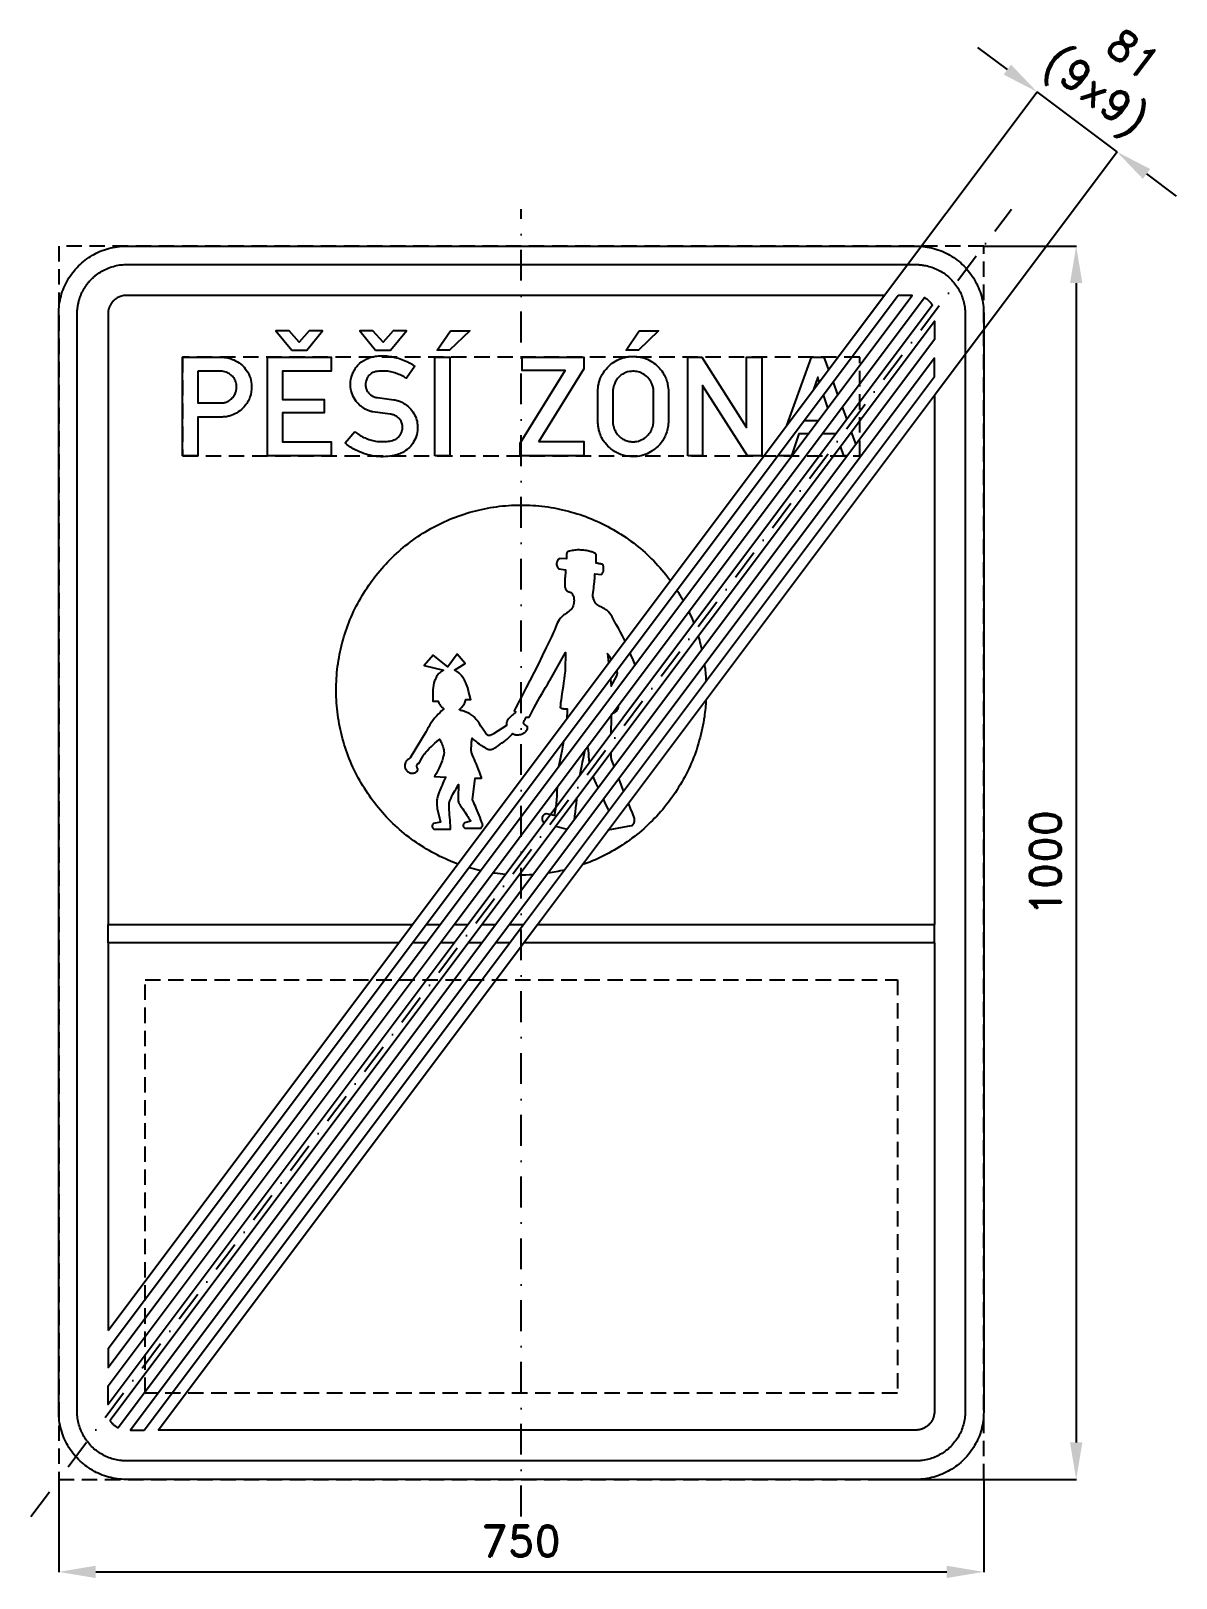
# Model space of a CAD drawing. Header units: millimetres. Extents: x -398 to 531, y -580 to 674.
import ezdxf

# ---------------------------------------------------------------- set-up
doc = ezdxf.new("R2010")
doc.units = ezdxf.units.MM
doc.header["$LTSCALE"] = 5
doc.linetypes.add('ČERCHOVANÁX2', pattern=[2, 1, -0.5, 0, -0.5])
doc.linetypes.add('ČÁRKOVANÁX2', pattern=[1.5, 1, -0.5])
doc.layers.add('Kóty', color=2, linetype='Continuous')
doc.layers.add('Značka', color=7, linetype='Continuous')
doc.styles.get("Standard").update_dxf_attribs({"font": 'romand.shx', "height": 25})
doc.dimstyles.get("Standard").update_dxf_attribs({"dimtxt": 25, "dimasz": 30, "dimexe": 0.18, "dimexo": 0.0625, "dimgap": 12.5, "dimtad": 1, "dimdec": 0, "dimzin": 0, "dimdsep": 46, "dimtxsty": 'Standard', "dimcen": 0.09, "dimadec": 0, "dimazin": 0, "dimtfac": 1, "dimtdec": 0, "dimtofl": 0, "dimtmove": 0, "dimatfit": 3, "dimfxl": 1, "dimtolj": 1, "dimtzin": 0, "dimarcsym": 0})

msp = doc.modelspace()

# ---------------------------------------------------------------- texts
at = {"layer": 'Kóty', "insert": (467.8, 693), "char_height": 25, "attachment_point": 1, "rotation": 323.0026}
msp.add_mtext_dynamic_manual_height_columns('\\pi23.8779;81\\P\\pi-7.07448;(9x9)', width=81.089, gutter_width=125, heights=[0], dxfattribs=at)

# ---------------------------------------------------------------- blocks, each defined once
blk = doc.blocks.new('*D0')
at = {"layer": 'Defpoints', "color": 0, "transparency": 16777216}
for p in [(-375, -500), (375, -500), (375, -575)]:
    blk.add_point(p, dxfattribs=at)
at = {"layer": 'Kóty', "color": 0, "lineweight": -2, "transparency": 16777216}
for p, q in [((-375, -500.0625), (-375, -575.18)), ((375, -500.0625), (375, -575.18)), ((-345, -575), (345, -575))]:
    blk.add_line(p, q, dxfattribs=at)
at = {"layer": 'Kóty', "color": 0, "transparency": 16777216}
for points in [[(-345, -570), (-345, -580), (-375, -575)], [(345, -570), (345, -580), (375, -575)]]:
    blk.add_solid(points, dxfattribs=at)
at = {"layer": 'Kóty', "color": 0, "transparency": 16777216, "insert": (0, -550), "char_height": 25, "attachment_point": 5}
blk.add_mtext('\\A1;750', dxfattribs=at)
blk = doc.blocks.new('*D1')
at = {"layer": 'Defpoints', "color": 0, "transparency": 16777216}
for p in [(375, 500), (290.3, -500), (450, -500)]:
    blk.add_point(p, dxfattribs=at)
at = {"layer": 'Kóty', "color": 0, "lineweight": -2, "transparency": 16777216}
for p, q in [((375.1, 500), (450.2, 500)), ((450, 470), (450, -470)), ((290.3, -500), (450.2, -500))]:
    blk.add_line(p, q, dxfattribs=at)
at = {"layer": 'Kóty', "color": 0, "transparency": 16777216}
for points in [[(445, 470), (455, 470), (450, 500)], [(445, -470), (455, -470), (450, -500)]]:
    blk.add_solid(points, dxfattribs=at)
at = {"layer": 'Kóty', "color": 0, "transparency": 16777216, "insert": (425, 0), "char_height": 25, "attachment_point": 5, "rotation": 90}
blk.add_mtext('\\A1;1000', dxfattribs=at)

# ---------------------------------------------------------------- dimensions: what is measured, and where the dimension line sits
at = {"layer": 'Kóty'}
dim = msp.add_linear_dim(base=(450, -500), p1=(375, 500), p2=(290.3, -500), angle=90, dimstyle='Standard', dxfattribs=at)
dim.commit()
dim.dimension.update_dxf_attribs({"geometry": '*D1', "text_midpoint": (425, 0)})
dim = msp.add_linear_dim(base=(375, -575), p1=(-375, -500), p2=(375, -500), dimstyle='Standard', dxfattribs=at)
dim.commit()
dim.dimension.update_dxf_attribs({"geometry": '*D0', "text_midpoint": (0, -550)})

# ---------------------------------------------------------------- linework, layer by layer
at = {"layer": 'Kóty'}
for p, q in [((394.2, 643.1), (370.2, 661.1)), ((270.2, 427.8), (418.3, 625.2)), ((335, 379.2), (483.1, 576.6)), ((507, 558.5), (531, 540.5))]:
    msp.add_line(p, q, dxfattribs=at)
msp.add_lwpolyline([(418.2, 625.1), (483, 576.5)], dxfattribs=at)
for points in [[(397.2, 647.1), (391.2, 639.1), (418.2, 625.1)], [(510, 562.5), (504, 554.5), (483, 576.5)]]:
    msp.add_solid(points, dxfattribs=at)
at = {"layer": 'Značka', "color": 6, "linetype": 'ČERCHOVANÁX2', "ltscale": 5}
msp.add_line((-397.5, -530), (397.5, 530), dxfattribs=at)
msp.add_lwpolyline([(0, -530), (0, 530)], dxfattribs=at)
at = {"layer": 'Značka', "color": 6, "linetype": 'ČÁRKOVANÁX2', "ltscale": 2.5}
for points in [[(-375, -500), (375, -500), (375, 500), (-375, 500)], [(-274.5, 330), (274.5, 330), (274.5, 410), (-274.5, 410)]]:
    msp.add_lwpolyline(points, close=True, dxfattribs=at)
at = {"layer": 'Značka', "color": 3}
for points in [[(-320, -500), (-320.2, -500), (-320.4, -500, -0.03218), (-327.5, -499.5, -0.035443), (-334.5, -498.1, -0.036265), (-341.3, -495.8, -0.034421), (-347.6, -492.6, -0.033717), (-353.6, -488.6, -0.034088), (-358.9, -483.9, -0.034212), (-363.6, -478.6, -0.034228), (-367.6, -472.6, -0.034042), (-370.7, -466.3, -0.033412), (-373.1, -459.5, -0.034125), (-374.5, -452.5, -0.036743), (-375, -445.4), (-375, -445.2), (-375, -445), (-375, 445), (-375, 445.2), (-375, 445.4, -0.032188), (-374.5, 452.5, -0.035446), (-373.1, 459.5, -0.036272), (-370.8, 466.3, -0.034417), (-367.6, 472.6, -0.033723), (-363.6, 478.6, -0.034095), (-358.9, 483.9, -0.034212), (-353.6, 488.6, -0.034229), (-347.6, 492.6, -0.034038), (-341.3, 495.8, -0.033411), (-334.5, 498.1, -0.034126), (-327.5, 499.5, -0.036744), (-320.4, 500), (-320.2, 500), (-320, 500), (320, 500), (320.2, 500), (320.4, 500, -0.032187), (327.5, 499.5, -0.035442), (334.5, 498.1, -0.036278), (341.3, 495.8, -0.034421), (347.6, 492.6, -0.033718), (353.6, 488.6, -0.034078), (358.9, 483.9, -0.034199), (363.6, 478.6, -0.034236), (367.6, 472.6, -0.03403), (370.8, 466.3, -0.033395), (373.1, 459.5, -0.034109), (374.5, 452.5, -0.036744), (375, 445.4), (375, 445.2), (375, 445), (375, -445), (375, -445.2), (375, -445.4, -0.032171), (374.5, -452.5, -0.035429), (373.1, -459.5, -0.036265), (370.8, -466.3, -0.034431), (367.6, -472.6, -0.033735), (363.6, -478.6, -0.034079), (358.9, -483.9, -0.034225), (353.6, -488.6, -0.034235), (347.6, -492.6, -0.034041), (341.3, -495.7, -0.033409), (334.5, -498.1, -0.034125), (327.5, -499.5, -0.036744), (320.4, -500), (320.2, -500), (320, -500), (-320, -500)], [(-320, -485), (-320.2, -485), (-320.3, -485), (-320.6, -485), (-320.8, -485, -0.006894), (-321.9, -485, -0.006862), (-322.9, -484.9, -0.008536), (-324.2, -484.8), (-325.5, -484.6), (-326.8, -484.4), (-328, -484.2), (-329.3, -483.9), (-330.6, -483.6), (-331.8, -483.2), (-333, -482.8), (-334.3, -482.4), (-335.5, -481.9), (-336.7, -481.4), (-337.8, -480.8), (-339, -480.2), (-340.1, -479.6), (-341.2, -478.9), (-342.3, -478.2), (-343.4, -477.5), (-344.4, -476.7), (-345.4, -475.9), (-346.4, -475.1), (-347.4, -474.2), (-348.3, -473.3), (-349.2, -472.4), (-350.1, -471.4), (-350.9, -470.4), (-351.7, -469.4), (-352.5, -468.4), (-353.2, -467.3), (-353.9, -466.2), (-354.6, -465.1), (-355.2, -464), (-355.8, -462.8), (-356.4, -461.6), (-356.9, -460.5), (-357.4, -459.3), (-357.8, -458), (-358.2, -456.8), (-358.6, -455.6), (-358.9, -454.3), (-359.2, -453), (-359.5, -451.8), (-359.7, -450.5), (-359.8, -449.2), (-359.9, -447.9), (-360, -446.9), (-360, -445.8), (-360, -445.6), (-360, -445.3), (-360, -445.2), (-360, -445), (-360, 445), (-360, 445.2), (-360, 445.3), (-360, 445.6), (-360, 445.8, -0.006894), (-360, 446.9, -0.0069), (-359.9, 447.9, -0.008512), (-359.8, 449.2, -0.008492), (-359.6, 450.5, -0.009089), (-359.4, 451.8, -0.010355), (-359.2, 453, -0.00925), (-358.9, 454.3, -0.005728), (-358.6, 455.6, -0.005883), (-358.2, 456.8, -0.009531), (-357.8, 458, -0.010616), (-357.4, 459.3, -0.009194), (-356.9, 460.5, -0.008869), (-356.4, 461.7, -0.009769), (-355.8, 462.8, -0.009013), (-355.2, 464, -0.006446), (-354.6, 465.1, -0.006403), (-353.9, 466.2, -0.008791), (-353.2, 467.3, -0.009533), (-352.5, 468.4, -0.008719), (-351.7, 469.4, -0.008774), (-350.9, 470.4, -0.009579), (-350.1, 471.4, -0.008904), (-349.2, 472.4), (-348.3, 473.3), (-347.4, 474.2, -0.008967), (-346.4, 475.1, -0.009581), (-345.4, 475.9), (-344.4, 476.7), (-343.4, 477.5), (-342.3, 478.2), (-341.2, 478.9), (-340.1, 479.6), (-339, 480.2), (-337.8, 480.8), (-336.6, 481.4), (-335.5, 481.9), (-334.3, 482.4), (-333, 482.8), (-331.8, 483.2), (-330.6, 483.6), (-329.3, 483.9), (-328, 484.2), (-326.8, 484.5), (-325.5, 484.7), (-324.2, 484.8), (-322.9, 484.9), (-321.9, 485), (-320.8, 485), (-320.6, 485), (-320.3, 485), (-320.2, 485), (-320, 485), (320, 485), (320.2, 485), (320.3, 485), (320.6, 485), (320.8, 485, -0.006892), (321.9, 485, -0.006841), (322.9, 484.9, -0.008563), (324.2, 484.8, -0.00844), (325.5, 484.6, -0.009064), (326.8, 484.4, -0.010419), (328, 484.2), (329.3, 483.9), (330.6, 483.6), (331.8, 483.2), (333, 482.8), (334.3, 482.4), (335.5, 481.9), (336.7, 481.4), (337.8, 480.8), (339, 480.2), (340.1, 479.6), (341.2, 478.9), (342.3, 478.2), (343.4, 477.5), (344.4, 476.7), (345.4, 475.9), (346.4, 475.1), (347.4, 474.2), (348.3, 473.3), (349.2, 472.4), (350.1, 471.4), (350.9, 470.4), (351.7, 469.4), (352.5, 468.4), (353.2, 467.3), (353.9, 466.2), (354.6, 465.1), (355.2, 464), (355.8, 462.8), (356.4, 461.6), (356.9, 460.5), (357.4, 459.3), (357.8, 458), (358.2, 456.8), (358.6, 455.6), (358.9, 454.3), (359.2, 453), (359.4, 451.8), (359.7, 450.5), (359.8, 449.2), (359.9, 447.9), (360, 446.9), (360, 445.8), (360, 445.6), (360, 445.3), (360, 445.2), (360, 445), (360, -445), (360, -445.2), (360, -445.3), (360, -445.6), (360, -445.8), (360, -446.9), (359.9, -447.9), (359.8, -449.2), (359.6, -450.5), (359.4, -451.8), (359.2, -453), (358.9, -454.3), (358.6, -455.6), (358.2, -456.8), (357.8, -458), (357.4, -459.3), (356.9, -460.5), (356.4, -461.7), (355.8, -462.8), (355.2, -464), (354.6, -465.1), (353.9, -466.2), (353.2, -467.3), (352.5, -468.4), (351.7, -469.4), (350.9, -470.4), (350.1, -471.4), (349.2, -472.4), (348.3, -473.3), (347.4, -474.2), (346.4, -475.1), (345.4, -475.9), (344.4, -476.7), (343.4, -477.5), (342.3, -478.2), (341.2, -478.9), (340.1, -479.6), (339, -480.2), (337.8, -480.8), (336.7, -481.4), (335.5, -481.9), (334.3, -482.4), (333, -482.8), (331.8, -483.2), (330.6, -483.6), (329.3, -483.9), (328, -484.2), (326.8, -484.5), (325.5, -484.7), (324.2, -484.8, -0.009432), (322.9, -484.9, -0.007972), (321.9, -485, -0.008588), (320.8, -485), (320.6, -485), (320.3, -485), (320.2, -485), (320, -485), (-320, -485)], [(-88.1, -50), (294.4, 460), (-320, 460), (-320.1, 460), (-320.1, 460), (-322.1, 459.9), (-324, 459.5), (-325.8, 458.8), (-327.5, 458), (-329.2, 456.9), (-330.6, 455.6), (-330.7, 455.5), (-330.7, 455.5), (-331, 455.2), (-331.3, 454.9), (-331.6, 454.5), (-331.9, 454.2), (-332.2, 453.8), (-332.5, 453.4), (-332.7, 453), (-333, 452.5), (-333.2, 452.1), (-333.4, 451.7, 0.009667), (-333.6, 451.2, 0.008777), (-333.8, 450.8, 0.008666), (-334, 450.3, 0.009445), (-334.2, 449.9, 0.00873), (-334.3, 449.4, 0.006549), (-334.5, 449, 0.006687), (-334.6, 448.5, 0.008853), (-334.7, 448, 0.009712), (-334.8, 447.5, 0.009379), (-334.9, 447.1, 0.009106), (-334.9, 446.6, 0.00947), (-335, 446.1, 0.008184), (-335, 445.7, 0.008798), (-335, 445.3), (-335, 445.2), (-335, 445.1), (-335, 445.1), (-335, 445), (-335, -50)], [(-274.5, 330), (-274.5, 410), (-242.1, 410), (-241.7, 409.9), (-241.2, 409.9, -0.025323), (-237.1, 409.1, -0.04291), (-233.1, 407.8, -0.079576), (-227.2, 404.3, -0.076485), (-222.7, 399.1, -0.076894), (-219.6, 393, -0.075737), (-218.6, 386.2, -0.09403), (-220, 377.4, -0.098361), (-224.6, 369.8, -0.073287), (-229.4, 365.5, -0.067697), (-235.2, 362.7, -0.034187), (-238.2, 361.8, -0.037876), (-241.3, 361.5, -0.004857), (-241.9, 361.4), (-242.4, 361.4), (-262.2, 361.4), (-262.2, 330), (-274.5, 330)], [(-134.8, 349.6), (-134.1, 349), (-133.3, 348.4, 0.039109), (-129.6, 345.9, 0.032119), (-125.6, 344.1, 0.032644), (-121.3, 342.6, 0.039896), (-116.9, 341.7, 0.024469), (-113.9, 341.5, 0.014314), (-110.9, 341.6, 0.035315), (-106.4, 341.9, 0.084162), (-102.2, 343.3, 0.055223), (-100.2, 344.6, 0.056054), (-98.5, 346.3, 0.057288), (-97.3, 348.2, 0.056896), (-96.5, 350.5, 0.062813), (-96.2, 353, 0.064421), (-96.5, 355.6, 0.085842), (-97.9, 358.8, 0.089201), (-100.3, 361.3, 0.071849), (-102.8, 362.8, 0.059276), (-105.6, 363.6), (-105.9, 363.6), (-106.3, 363.7), (-120.2, 365.5), (-120.8, 365.6), (-121.3, 365.8, -0.017782), (-124, 366.7, -0.032281), (-126.6, 367.9, -0.062183), (-130.5, 370.6, -0.055267), (-133.8, 374.1, -0.068798), (-136.8, 379.6, -0.07289), (-138.3, 385.6, -0.074642), (-138.1, 391.8, -0.072249), (-136.2, 397.7, -0.094618), (-131.1, 404.7, -0.103585), (-123.8, 409.2, -0.055203), (-119.3, 410.5, -0.035105), (-114.5, 411, -0.029408), (-109.2, 410.9, -0.030632), (-103.9, 410.1, -0.032939), (-98.2, 408.6, -0.029901), (-92.7, 406.4, -0.01955), (-89.9, 405, -0.02894), (-87.2, 403.4), (-86.7, 403), (-86.2, 402.6), (-93.1, 392.8), (-94, 393.3), (-94.9, 393.9, 0.031821), (-99.1, 396, 0.035487), (-103.6, 397.5, 0.037919), (-108.1, 398.5, 0.035627), (-112.9, 398.7, 0.056966), (-117.9, 398.2, 0.118683), (-122.3, 396.2, 0.089604), (-124.5, 393.7, 0.077131), (-125.8, 390.7, 0.051033), (-126.2, 388.6, 0.054991), (-126.2, 386.5, 0.076542), (-125.4, 383.6, 0.070202), (-123.7, 381, 0.053217), (-122.1, 379.4, 0.057464), (-120.2, 378.2, 0.030544), (-119.2, 377.8, 0.033018), (-118.2, 377.4, 0.019565), (-117.3, 377.3, 0.006577), (-116.5, 377.2), (-103.3, 375.4), (-102.9, 375.4), (-102.4, 375.3, -0.057692), (-98.7, 374.3, -0.045335), (-95.2, 372.5, -0.062103), (-90.6, 369, -0.068456), (-87.1, 364.3, -0.067366), (-84.8, 359.2, -0.06452), (-84, 353.6, -0.073547), (-84.7, 347.2, -0.075687), (-87.2, 341.2, -0.065672), (-90.5, 336.8, -0.066699), (-94.9, 333.4, -0.056064), (-99.6, 331.2, -0.038275), (-104.6, 330, -0.042207), (-111.9, 329.2, -0.042483), (-119.1, 329.8, -0.040683), (-126.1, 331.3, -0.036911), (-132.8, 334, -0.028943), (-137.3, 336.3, -0.038949), (-141.3, 339.2), (-142, 339.8), (-142.7, 340.4), (-134.8, 349.6)], [(62.2, 382.8), (62.2, 383.5), (62.2, 384.1, -0.030687), (62.7, 387.5, -0.031044), (63.5, 390.8, -0.066301), (66.6, 397.4, -0.068499), (71.3, 402.9, -0.061869), (76.5, 406.8, -0.059932), (82.5, 409.4, -0.057345), (88.7, 410.5, -0.057579), (94.9, 410.3, -0.056914), (100.9, 408.8, -0.057506), (106.4, 405.9, -0.055386), (111.1, 402.2, -0.053453), (114.8, 397.5, -0.043054), (117, 393.5, -0.048869), (118.5, 389.1, -0.022697), (118.9, 386.8), (119.2, 384.4), (119.3, 384), (119.3, 383.6), (119.3, 356.8), (119.2, 356.1), (119.2, 355.5, -0.035791), (118.3, 350.6, -0.047845), (116.6, 345.8, -0.078792), (112.4, 339.1, -0.073102), (106.3, 334, -0.060123), (100.5, 331, -0.059856), (94.2, 329.5, -0.071117), (86.3, 329.6, -0.074185), (78.8, 331.9, -0.066044), (72.8, 335.5, -0.061701), (68, 340.4, -0.047078), (65.2, 344.7, -0.053872), (63.4, 349.4, -0.030248), (62.7, 352.5, -0.017704), (62.3, 355.7), (62.2, 356.5), (62.2, 357.2), (62.2, 382.8)], [(-262.2, 398.5), (-262.2, 372.8), (-243.3, 372.8), (-242.9, 372.8, 0.007649), (-242.5, 372.8, 0.067171), (-239.9, 373.3, 0.057728), (-237.4, 374.4, 0.07172), (-234.5, 376.6, 0.074485), (-232.4, 379.5, 0.068245), (-231.2, 382.5, 0.065333), (-230.8, 385.8, 0.077195), (-231.4, 389.6, 0.083732), (-233.1, 393.1, 0.073414), (-235.5, 395.6, 0.066084), (-238.4, 397.4, 0.042646), (-240.3, 398.1, 0.049232), (-242.4, 398.5), (-242.7, 398.5), (-243, 398.5), (-262.2, 398.5)], [(74.3, 382.8), (74.3, 357.2), (74.4, 356.7), (74.4, 356.2, 0.037638), (74.8, 353.7, 0.04167), (75.7, 351.3, 0.062869), (77.5, 348, 0.060177), (80.2, 345.2, 0.059413), (83.2, 343.1, 0.064319), (86.7, 341.8, 0.050522), (89.6, 341.4, 0.044554), (92.5, 341.5, 0.073903), (97.4, 342.8, 0.084999), (101.7, 345.6, 0.073627), (104.5, 348.8, 0.063587), (106.3, 352.8, 0.033239), (106.9, 354.7, 0.042686), (107.2, 356.7), (107.2, 357), (107.2, 357.3), (107.2, 382.7), (107.2, 383.2), (107.2, 383.6, 0.062612), (106.7, 386.4, 0.048354), (105.7, 389.1, 0.076888), (102.7, 393.4, 0.083755), (98.6, 396.5, 0.069839), (94.8, 398.1, 0.066669), (90.6, 398.5, 0.088518), (84.9, 397.5, 0.098127), (80, 394.6, 0.062856), (77.6, 391.9, 0.051402), (75.8, 388.8, 0.039528), (74.9, 386.3, 0.050769), (74.4, 383.7), (74.3, 383.2), (74.3, 382.8)]]:
    msp.add_lwpolyline(points, format="xyb", dxfattribs=at)
for points in [[(305.6, 460), (-76.9, -50)], [(-65.6, -50), (316.9, 460), (305.6, 460)], [(-54.4, -50), (326.9, 458.3), (326.9, 458.3), (326.9, 458.3), (327.1, 458.2), (327.2, 458.2), (327.4, 458.1), (327.5, 458), (327.9, 457.7), (328.4, 457.5), (328.8, 457.2), (329.2, 456.9), (329.5, 456.6), (329.9, 456.3), (330.3, 455.9), (330.6, 455.6), (330.9, 455.3), (331.3, 454.9), (331.6, 454.5), (331.9, 454.2), (332.2, 453.8), (332.5, 453.4), (332.7, 453), (333, 452.5), (333.1, 452.4), (333.2, 452.2), (333.2, 452.1), (333.3, 452), (333.3, 452), (333.3, 451.9)], [(333.3, 451.9), (-43.1, -50)], [(-31.9, -50), (335, 439.2), (335, 424.2)], [(-186.1, 415.7), (-173.9, 415.7), (-161.1, 431.4), (-171.8, 431.4), (-180, 422.1), (-188.2, 431.4), (-198.9, 431.4), (-186.1, 415.7)], [(-118.1, 415.7), (-105.9, 415.7), (-93.1, 431.4), (-103.8, 431.4), (-112, 422.1), (-120.2, 431.4), (-130.9, 431.4), (-118.1, 415.7)], [(-57.3, 431.4), (-41.6, 431.4), (-58, 415.7), (-68, 415.7), (-57.3, 431.4)], [(95.7, 431.4), (111.4, 431.4), (95, 415.7), (85, 415.7), (95.7, 431.4)], [(335, 424.2), (-20.6, -50)], [(-205.6, 330), (-205.6, 410), (-154, 410), (-154, 398.5), (-193.5, 398.5), (-193.5, 375.6), (-159.8, 375.6), (-159.8, 364.9), (-193.5, 364.9), (-193.5, 341.4), (-154.1, 341.4), (-154.1, 330), (-205.6, 330)], [(-70, 330), (-70, 410), (-57.9, 410), (-57.9, 330), (-70, 330)], [(1.9, -50), (335, 394.2), (335, 409.2), (-9.4, -50)], [(-0.7, 330), (-0.7, 340.1), (35.7, 399.2), (0.7, 399.2), (0.7, 410), (50.8, 410), (50.8, 400.6), (14.3, 341.5), (50.8, 341.5), (50.8, 330), (-0.7, 330)], [(135, 330), (135, 410), (146.4, 410), (182.8, 352.9), (182.8, 410), (195.1, 410), (195, 330), (183.5, 330), (147.1, 387), (147.1, 330), (135, 330)], [(215.3, 354.5), (235.4, 410), (245.5, 410), (249.2, 399.8)], [(241.7, 389.8), (240.4, 393.6), (237, 383.6)], [(252.9, 389.6), (256.5, 379.5)], [(13.1, -50), (335, 379.2), (335, -50)], [(248.6, 369), (245.2, 379.4)], [(260.2, 369.4), (263.9, 359.3)], [(229.5, 358.5), (240.8, 358.5)], [(252, 358.5), (252.2, 358.5)], [(252.2, 358.5), (252.1, 358.6)], [(232.8, 347.9), (225.1, 347.9), (219.2, 330), (208.1, 330)], [(255.3, 347.9), (244, 347.9)], [(267.5, 349.2), (271.2, 339.1)], [(264.4, 330), (261.6, 330), (259, 337.9)], [(-335, -379.2), (-88.1, -50)], [(-335, -50), (-88.1, -50)], [(-43.1, -50), (-335, -439.2), (-335, -424.2), (-54.4, -50)], [(-76.9, -50), (-335, -394.2), (-335, -409.2), (-65.6, -50)], [(-335, -65), (-335, -50)], [(-20.6, -50), (-326.9, -458.3), (-326.9, -458.3), (-326.9, -458.3), (-327.1, -458.2), (-327.2, -458.2), (-327.4, -458.1), (-327.5, -458), (-328, -457.7), (-328.4, -457.5), (-328.8, -457.2), (-329.2, -456.9), (-329.5, -456.6), (-329.9, -456.3), (-330.3, -455.9), (-330.6, -455.6), (-330.9, -455.3), (-331.3, -454.9), (-331.6, -454.5), (-331.9, -454.2), (-332.2, -453.8), (-332.5, -453.4), (-332.7, -453), (-333, -452.5), (-333.1, -452.4), (-333.1, -452.2), (-333.2, -452.1), (-333.3, -452), (-333.3, -452), (-333.3, -451.9), (-31.9, -50)], [(-9.4, -50), (-316.9, -460), (-305.6, -460)], [(-305.6, -460), (1.9, -50)], [(-294.4, -460), (13.1, -50)], [(-76.9, -50), (-65.6, -50)], [(-54.4, -50), (-43.1, -50)], [(-31.9, -50), (-20.6, -50)], [(-9.4, -50), (1.9, -50)], [(13.1, -50), (335, -50)], [(335, -65), (335, -50)], [(-335, -65), (-335, -379.2)], [(-99.4, -65), (-335, -65)], [(335, -65), (335, -445), (335, -445.1), (335, -445.1), (335, -445.2), (335, -445.3), (335, -445.7), (335, -446.1), (334.9, -446.6), (334.9, -447.1), (334.8, -447.5), (334.7, -448), (334.6, -448.5), (334.5, -449), (334.3, -449.4), (334.2, -449.9), (334, -450.3), (333.8, -450.8), (333.7, -451.2), (333.4, -451.7), (333.2, -452.1), (333, -452.5), (332.7, -453), (332.5, -453.4), (332.2, -453.8), (331.9, -454.2), (331.6, -454.5), (331.3, -454.9), (330.9, -455.3), (330.6, -455.6), (330.3, -455.9), (329.9, -456.3), (329.5, -456.6), (329.2, -456.9), (328.8, -457.2), (328.4, -457.5), (327.9, -457.7), (327.5, -458), (327.1, -458.2), (326.7, -458.4), (326.2, -458.7), (325.8, -458.8), (325.3, -459), (324.9, -459.2), (324.4, -459.3), (324, -459.5), (323.5, -459.6), (323, -459.7), (322.5, -459.8), (322.1, -459.9), (321.6, -459.9), (321.1, -460), (320.7, -460), (320.3, -460), (320.2, -460), (320.1, -460), (320.1, -460), (320, -460), (-294.4, -460)], [(-76.9, -65), (-88.1, -65)], [(-54.4, -65), (-65.6, -65)], [(-31.9, -65), (-43.1, -65)], [(-9.4, -65), (-20.6, -65)], [(335, -65), (1.9, -65)]]:
    msp.add_lwpolyline(points, dxfattribs=at)
at = {"layer": 'Značka', "color": 5}
for points in [[(-51.4, -1, -0.014837), (-59.2, 2.1, -0.034416), (-76.7, 11.1, -0.034414), (-92.9, 22.2, -0.034412), (-107.5, 35.3, -0.034418), (-120.2, 50.2, -0.034417), (-130.9, 66.7, -0.034419), (-139.4, 84.4, -0.034424), (-145.4, 103.1, -0.034415), (-149, 122.4, -0.034419), (-150, 142, -0.034421), (-148.5, 161.5, -0.034423), (-144.4, 180.7, -0.034409), (-137.9, 199.2, -0.034415), (-128.9, 216.7, -0.034416), (-117.8, 232.9, -0.034417), (-104.7, 247.4, -0.034418), (-89.8, 260.2, -0.034416), (-73.3, 270.9, -0.034415), (-55.6, 279.4, -0.034414), (-36.9, 285.4, -0.034419), (-17.6, 289, -0.034419), (2, 290, -0.034415), (21.5, 288.5, -0.034418), (40.7, 284.4, -0.034418), (59.2, 277.9, -0.034419), (76.7, 268.9, -0.034418), (92.9, 257.8, -0.034402), (107.5, 244.7, -0.034418), (120.2, 229.8, -0.002166), (121, 228.8, -0.002166)], [(84.2, 179.7), (83.7, 180.8), (82.1, 183.9), (80.5, 186.9), (78.8, 190.1), (76.9, 193.1), (76.6, 193.6), (76.2, 194.2), (76.2, 194.4), (76.1, 194.6), (75.9, 195.1), (75.7, 195.6), (75.2, 196.7), (74.7, 197.9), (73.8, 199.4), (72.8, 200.9), (71.7, 202.3), (70.5, 203.7), (69.3, 204.7, 0.031757), (68.1, 205.5, 0.029904), (66.4, 206.5), (64.5, 207.4, -0.021942), (63.2, 208.1, -0.028996), (62, 209), (61.1, 209.7), (60.3, 210.6), (59.6, 211.6), (59.1, 212.6), (58.7, 213.5), (58.5, 214.5), (58.2, 215.9), (58.2, 217.3), (58.3, 219.1), (58.5, 220.9), (58.8, 222.6), (59, 224.2), (59.2, 226), (59.4, 227.7), (59.5, 229.1), (59.6, 230.6), (59.7, 232.1), (59.7, 233.7), (59.7, 234), (59.7, 234.2), (65.1, 233.7), (65.2, 233.8), (65.3, 233.9, 0.070607), (65.7, 234.3), (66, 234.8, 0.050354), (66.4, 235.7), (66.6, 236.6), (66.7, 237.6), (66.8, 238.6), (66.7, 239.6), (66.6, 240.5), (66.5, 240.9), (66.4, 241.3), (66.3, 241.5), (66.2, 241.7), (66.2, 241.7), (66.1, 241.8), (66.1, 241.8), (66, 241.8), (65.9, 241.9), (65.8, 241.9), (65.5, 242), (65.3, 242.1), (64.8, 242.2), (64.3, 242.3), (63.8, 242.4), (63.2, 242.5), (62.7, 242.6), (62.1, 242.7), (61.5, 242.8), (60.9, 242.8), (60.8, 242.8), (60.7, 242.8), (60.7, 248.9), (60.7, 249), (60.7, 249), (60.7, 249.3), (60.7, 249.5), (60.7, 249.7), (60.7, 249.9), (60.6, 250.1), (60.5, 250.2), (60.4, 250.4), (60.2, 250.6), (60.1, 250.7), (60, 250.9), (60, 250.9), (59.9, 250.9), (59.7, 251), (59.5, 251.1), (59, 251.3), (58.5, 251.5), (57.2, 252, 0.013048), (55.9, 252.4, 0.018274), (53.9, 252.9, 0.01716), (51.8, 253.3, 0.018252), (49.6, 253.5, 0.018166), (47.3, 253.6, 0.015214), (45.4, 253.6, 0.01445), (43.4, 253.4, 0.016791), (41.2, 253.1, 0.01875), (39.1, 252.7), (38.7, 252.6), (38.3, 252.5), (38.2, 252.5), (38.2, 252.5), (38.2, 252.5), (38.1, 252.4), (38, 252.4), (37.8, 252.3), (37.6, 252.1), (37.4, 251.9), (37.2, 251.7), (37, 251.4), (36.9, 251.2), (36.9, 250.9), (36.8, 250.6), (36.8, 250.3), (36.8, 250.2), (36.8, 250.1), (36.7, 246.5), (31.1, 246.6), (31, 246.5), (30.8, 246.4, 0.060647), (30, 245.9, 0.060935), (29.5, 245.2, 0.05308), (29.1, 244.4), (28.8, 243.6), (28.7, 242.7), (28.7, 241.7), (28.8, 240.9), (29.1, 240.1), (29.4, 239.6), (29.7, 239), (29.9, 238.9), (30.1, 238.7), (30.3, 238.5), (30.6, 238.4), (30.7, 238.4), (30.8, 238.3), (36, 237.4), (36, 237.3), (36, 237.1), (35.9, 235.7), (35.8, 234.4), (35.7, 233.1), (35.6, 231.8), (35.5, 230.5), (35.5, 229.2), (35.5, 228.2), (35.5, 227.2), (35.4, 225.9), (35.4, 224.6), (35.5, 223.5, 0.048499), (35.8, 222.5), (36, 221.9), (36.3, 221.4), (36.6, 221), (37, 220.6), (37.5, 220.3), (38, 220), (38.5, 219.8), (39, 219.6), (39.7, 219.4), (40.3, 219.2), (40.5, 219.2), (40.6, 219.1), (40.8, 218.9), (40.9, 218.8), (41.2, 218.4), (41.4, 218.1), (41.9, 217.2), (42.3, 216.3), (42.6, 215.1), (42.8, 213.9), (42.9, 212.6), (42.8, 211.4), (42.6, 210.4), (42.4, 209.4), (42.1, 208.4), (41.8, 207.4), (41.7, 207.2), (41.6, 207.1), (41.6, 207), (41.5, 206.9), (41.4, 206.7), (41.3, 206.5), (41, 206.1), (40.7, 205.7), (40.2, 205.2), (39.8, 204.7), (39.2, 204.3), (38.7, 203.8), (38.3, 203.5), (37.8, 203.1), (37.2, 202.7), (36.6, 202.4, 0.021239), (35.2, 201.4, 0.02236), (34, 200.4), (32.9, 199.3), (31.9, 198.2), (30.9, 196.9), (30, 195.5), (29.2, 194.2), (28.5, 192.8), (27.7, 190.7), (26.9, 188.7, -0.019256), (23.8, 181.5), (20.3, 174.4), (17.1, 167.9), (13.9, 161.3), (10.4, 154.5), (6.9, 147.7), (4.1, 142.2), (1.2, 136.7), (-1.7, 131), (-4.6, 125.3), (-5.1, 124.3), (-5.6, 123.3), (-4.4, 122.1), (-4.5, 122), (-4.7, 121.9), (-5.6, 121.1), (-6.5, 120.3), (-7.3, 119.6), (-8.2, 118.9), (-9, 118.1), (-9.7, 117.3), (-10.3, 116.6), (-10.8, 115.9), (-11.3, 115), (-11.7, 114), (-11.8, 113.8), (-11.8, 113.6), (-11.8, 113.6), (-11.8, 113.6), (-11.8, 113.6), (-11.8, 113.5), (-11.9, 113.4), (-11.9, 113.2), (-11.9, 113), (-11.9, 112.8), (-11.9, 112.5), (-11.9, 112.2), (-11.9, 112), (-11.9, 111.7), (-11.9, 111.5), (-11.9, 111.3), (-11.9, 111.2), (-11.9, 111.2), (-22.4, 104.6), (-22.5, 104.5), (-22.6, 104.5), (-23.3, 104.1), (-24, 103.7), (-24.6, 103.4, -0.038221), (-25.3, 103.2, -0.032651), (-25.7, 103.1, -0.042359), (-26.1, 103.1, -0.046267), (-26.5, 103.1, -0.048016), (-26.9, 103.2), (-27.2, 103.4), (-27.5, 103.7), (-27.9, 104), (-28.2, 104.4), (-28.3, 104.5), (-28.4, 104.6), (-28.7, 105), (-29, 105.4), (-29.6, 106.2), (-30.2, 107.1), (-31.5, 108.9), (-32.8, 110.8), (-34.2, 113.1), (-35.8, 115.3, 0.024266), (-37.3, 117.2, 0.035144), (-39.1, 119, 0.032963), (-40.8, 120.3, 0.029225), (-42.7, 121.3, 0.032827), (-45.3, 122.5, 0.026978), (-48, 123.3), (-48.5, 123.4), (-49.1, 123.5), (-49.1, 123.5), (-49.1, 123.6), (-49.2, 123.6), (-49.3, 123.6), (-49.4, 123.7), (-49.6, 123.7), (-49.7, 123.8), (-49.8, 123.9), (-49.8, 123.9), (-49.9, 124), (-49.9, 124), (-49.9, 124.1), (-49.9, 124.2), (-49.9, 124.3), (-49.9, 124.3), (-49.8, 124.4), (-49.8, 124.5), (-49.7, 124.6), (-49.6, 124.7), (-49.4, 124.9), (-48.7, 125.5), (-48.1, 126.2), (-47.5, 126.9), (-47, 127.6), (-46.5, 128.3), (-46.1, 129.1), (-45.8, 129.8), (-45.5, 130.5), (-45.2, 131.3), (-45.1, 132.1), (-45, 132.2), (-45, 132.3), (-40.7, 132.4), (-40.9, 132.9), (-41, 133.3), (-41.8, 136.2), (-42.6, 139.1), (-43.4, 141.8), (-44.3, 144.5, 0.021946), (-45.4, 147, 0.03065), (-46.7, 149.4, 0.028826), (-47.9, 151.1, 0.030434), (-49.4, 152.8, 0.036188), (-51.3, 154.4, 0.037774), (-53.4, 155.8), (-53.8, 156), (-54.2, 156.2)], [(126.3, 220.9, -0.015615), (130.9, 213.3, -0.001498), (131.3, 212.5)], [(135.9, 203.7, -0.015379), (139.4, 195.6, -0.0028), (140, 194.1)], [(143.5, 183.8, -0.012396), (145.4, 176.9, -0.007593), (146.4, 172.7, -0.007593)], [(-54.2, 156.2), (-45.3, 161.5), (-52, 169.1), (-59.6, 158.8), (-71.4, 168.4), (-78.6, 160), (-63, 156.1), (-63.3, 156), (-63.5, 155.9, 0.04307), (-65.1, 154.9, 0.044933), (-66.5, 153.8, 0.041088), (-67.7, 152.4, 0.032973), (-68.6, 151, 0.029105), (-69.5, 149.2, 0.023675), (-70.2, 147.4), (-70.7, 145.8), (-71, 144.1), (-71.4, 142.2), (-71.7, 140.2), (-71.7, 139.9), (-71.7, 139.5), (-71.7, 131.1), (-67.3, 131.1), (-67.2, 131), (-67.2, 130.8), (-67, 130.1), (-66.8, 129.3), (-66.5, 128.8), (-66.1, 128.2), (-65.8, 127.7), (-65.4, 127.2), (-65.1, 126.9), (-64.7, 126.5), (-64.2, 126.1), (-63.8, 125.7), (-63.5, 125.5), (-63.3, 125.3), (-63.2, 125.2), (-63.1, 125.1), (-63.1, 125), (-63, 124.9), (-63, 124.8), (-63, 124.7), (-63, 124.6), (-63, 124.5), (-63.1, 124.4), (-63.1, 124.3), (-63.2, 124.3), (-63.2, 124.2), (-63.3, 124.2), (-63.3, 124.1), (-63.6, 123.9), (-63.8, 123.7), (-64.3, 123.2), (-64.8, 122.8), (-66.1, 121.6), (-67.3, 120.4), (-68.8, 118.8), (-70.3, 117.1), (-71.7, 115.3), (-73, 113.4), (-74, 111.9), (-75, 110.3), (-75.9, 108.6), (-76.8, 106.9), (-77, 106.6), (-77.1, 106.3), (-89.9, 85.2), (-90, 85.2), (-90, 85.1), (-90, 85), (-90.1, 84.8), (-90.2, 84.7), (-90.4, 84.5), (-90.5, 84.4), (-90.7, 84.3), (-90.9, 84.2), (-91.1, 84.1), (-91.3, 84), (-91.6, 83.8, 0.059861), (-92.8, 82.8, 0.071053), (-93.7, 81.5, 0.047547), (-94.1, 80.6), (-94.3, 79.7), (-94.4, 78.7), (-94.3, 77.8), (-94, 76.7), (-93.6, 75.8, 0.045264), (-92.9, 74.8, 0.045774), (-92.2, 74), (-91.7, 73.7), (-91.2, 73.4), (-90.6, 73), (-90, 72.8), (-89.8, 72.7), (-89.5, 72.7), (-89.4, 72.6), (-89.2, 72.6), (-89, 72.6), (-88.7, 72.6, 0.014941), (-88, 72.7, 0.019304), (-87.3, 72.7, 0.02604), (-86.7, 72.9, 0.034115), (-86, 73.1), (-85.5, 73.3), (-85.1, 73.6), (-84.7, 73.9), (-84.5, 74.2), (-84.2, 74.5), (-84.1, 74.9), (-83.9, 75.3), (-83.8, 75.7), (-83.8, 75.8), (-83.8, 75.9), (-83.8, 76), (-83.9, 76), (-83.9, 76.1), (-84, 76.2), (-84.1, 76.5), (-84.2, 76.7), (-84.3, 77), (-84.4, 77.4), (-84.5, 77.7), (-84.5, 78.1), (-84.5, 78.4), (-84.5, 78.7), (-84.5, 79.1), (-84.4, 79.5), (-84.3, 79.7), (-84.2, 80), (-84.1, 80.1), (-84, 80.3), (-83.8, 80.4), (-83.7, 80.5), (-83.5, 80.5), (-83.2, 80.6), (-83, 80.6), (-82.8, 80.7), (-82.8, 80.7), (-82.8, 80.7), (-82.6, 81.1), (-82.4, 81.5), (-82, 82.3), (-81.6, 83), (-80.6, 84.8), (-79.5, 86.6, -0.017354), (-77.9, 88.7, -0.015551), (-76.3, 90.7), (-74.6, 92.6), (-72.8, 94.3), (-71.4, 95.7), (-69.9, 97), (-68.4, 98.4), (-66.8, 99.7), (-66.5, 100), (-66.2, 100.2), (-66.2, 100.1), (-66.1, 99.9), (-65.9, 99.6), (-65.7, 99.4), (-65.3, 98.6), (-64.9, 97.8), (-64.4, 96.8), (-64, 95.7), (-63.6, 94.5), (-63.2, 93.4), (-63, 92.5), (-62.8, 91.5), (-62.6, 90.5), (-62.5, 89.5), (-62.5, 89.3), (-62.5, 89.2), (-62.5, 88.9), (-62.6, 88.6), (-62.7, 88), (-62.8, 87.5), (-63.2, 86.1), (-63.6, 84.7), (-64.2, 82.7), (-64.9, 80.8), (-65.7, 78.8), (-66.5, 76.9), (-67.3, 75.4), (-68.1, 73.8), (-68.9, 72.2), (-69.9, 70.6), (-70, 70.3), (-70.2, 70), (-61.2, 69.4), (-61.3, 69.2), (-61.4, 69), (-62.2, 67.4), (-62.9, 65.9), (-63.6, 64.4), (-64.2, 62.9), (-64.8, 61.4), (-65.5, 59.9), (-65.9, 58.6), (-66.4, 57.4), (-67, 55.8), (-67.6, 54.2), (-67.9, 53.1), (-68.2, 51.9), (-68.3, 51), (-68.4, 50), (-68.5, 49), (-68.4, 48), (-68.4, 47.1), (-68.3, 46.3), (-68.2, 45.4), (-68, 44.5), (-68, 44.3), (-68, 44.1), (-65.4, 33), (-71.2, 31.8), (-71.2, 31.8), (-71.3, 31.7), (-71.6, 31.4), (-71.8, 31.1), (-72, 30.7), (-72.1, 30.3), (-72.1, 29.7), (-72.1, 29.1), (-71.9, 28.5), (-71.6, 28), (-71.4, 27.7), (-71.2, 27.5), (-70.9, 27.3), (-70.6, 27.1), (-70.6, 27.1), (-70.5, 27.1), (-57.4, 27.2), (-57.4, 27.6), (-57.4, 27.9), (-57.4, 30.1), (-57.5, 32.3), (-57.7, 34.5), (-57.8, 36.6), (-58, 38.7), (-58.2, 40.9), (-58.3, 42.6), (-58.4, 44.3), (-58.4, 46.1), (-58.4, 47.9), (-58.4, 48.3), (-58.4, 48.6), (-58.3, 48.9), (-58.2, 49.1), (-58.1, 49.6), (-57.9, 50.1), (-57.4, 51.3), (-56.9, 52.5), (-56.2, 54), (-55.4, 55.5), (-54.6, 56.9), (-53.8, 58.3), (-53.1, 59.5), (-52.4, 60.6), (-51.7, 61.9), (-51.1, 63.1), (-51, 63.3), (-50.8, 63.5), (-51.1, 52.6), (-51.1, 52.5), (-51.1, 52.4), (-51.1, 51.6), (-51, 50.8), (-51, 50.1), (-50.8, 49.5), (-50.7, 48.9), (-50.5, 48.3), (-50.3, 47.9), (-50, 47.5), (-49.7, 47.1), (-49.4, 46.6), (-48.4, 45.2), (-47.4, 43.7), (-46.6, 42.4), (-45.7, 41.2), (-44.9, 39.9), (-44.1, 38.6), (-43.4, 37.5), (-42.7, 36.5), (-42, 35.3), (-41.2, 34.2), (-41.1, 34), (-41, 33.8), (-45.6, 32.5), (-45.7, 32.5), (-45.8, 32.4), (-46.2, 32), (-46.6, 31.6), (-46.8, 31.3), (-47, 31), (-47.1, 30.6), (-47.1, 30.3), (-47.1, 29.9), (-47, 29.6), (-46.8, 29.3), (-46.7, 29), (-46.5, 28.8), (-46.3, 28.5), (-46, 28.3), (-45.7, 28.1), (-45.7, 28.1), (-45.6, 28), (-32.6, 28), (-32.5, 28.1), (-32.5, 28.1), (-32.1, 28.5), (-31.8, 29), (-31.6, 29.3), (-31.4, 29.6), (-31.3, 29.9), (-31.3, 30.3), (-31.2, 30.6), (-31.3, 31), (-31.4, 31.3), (-31.5, 31.7), (-31.7, 32.1), (-31.9, 32.6), (-32.7, 34.7), (-33.4, 36.8), (-34.1, 38.7), (-34.9, 40.5), (-35.7, 42.4), (-36.5, 44.3), (-37.1, 45.8), (-37.8, 47.3), (-38.5, 48.9), (-39.3, 50.6), (-39.4, 50.8), (-39.6, 51.1), (-37.3, 68.5), (-32.1, 68.5), (-32.2, 68.8), (-32.3, 69.2), (-33, 71.4), (-33.8, 73.6), (-34.6, 75.7), (-35.4, 77.8), (-36.3, 79.9), (-37.2, 82), (-37.9, 83.7), (-38.6, 85.3), (-39.4, 87.1), (-40.1, 88.9), (-40.3, 89.2), (-40.4, 89.5), (-40.4, 89.7), (-40.4, 89.9), (-40.4, 90.2), (-40.5, 90.5), (-40.5, 91.4), (-40.5, 92.3), (-40.5, 93.4), (-40.4, 94.6), (-40.4, 95.7), (-40.3, 96.9), (-40.2, 97.8), (-40.1, 98.7), (-40, 99.7), (-39.8, 100.6), (-39.8, 100.8), (-39.8, 101), (-39.6, 100.8), (-39.5, 100.7), (-39.2, 100.4), (-38.9, 100.2), (-38.1, 99.5), (-37.3, 98.9), (-36.3, 98.1), (-35.3, 97.3), (-34.2, 96.5), (-33.2, 95.7), (-32.3, 95.1), (-31.5, 94.6), (-30.3, 93.9), (-29.2, 93.2), (-28.2, 92.6, 0.041856), (-27.1, 92.1, 0.037423), (-26.4, 91.9, 0.038391), (-25.6, 91.8, 0.03749), (-24.9, 91.8, 0.03525), (-24.1, 91.9, 0.034889), (-23.3, 92.1, 0.02921), (-22.5, 92.5, 0.029084), (-21.5, 93.1), (-20.4, 93.8), (-18.8, 94.9), (-17.1, 96.1), (-15.7, 97.1), (-14.2, 98.1), (-12.8, 99.2), (-11.5, 100.3), (-10.4, 101.2), (-9.4, 102.2), (-8.3, 103.2), (-7.3, 104.3), (-7.2, 104.5), (-7, 104.7), (-6.7, 104.6), (-6.5, 104.4), (-6, 104.2), (-5.5, 104.1, 0.035404), (-4.3, 103.8, 0.033722), (-3.1, 103.8, 0.047872), (-1.4, 103.9, 0.045151), (0.3, 104.3, 0.03933), (1.7, 104.9, 0.043871), (3, 105.7, 0.036358), (3.8, 106.4, 0.044977), (4.4, 107.2), (4.8, 107.9), (5.1, 108.7), (5.2, 109), (5.2, 109.4), (5.2, 109.7), (5.1, 110.1), (5.1, 110.2), (5, 110.4), (4.9, 110.5), (4.7, 110.6), (4.4, 110.8), (4.1, 111), (3.5, 111.4), (3, 111.9), (2.7, 112.2), (2.4, 112.5), (2.2, 112.8), (2.1, 113.1), (2, 113.4), (2, 113.7), (2.1, 114), (2.1, 114.4), (2.3, 114.9), (2.5, 115.4), (3.1, 116.5), (3.7, 117.6), (3.8, 117.8), (4, 118), (6.5, 118), (6.7, 118.5), (7, 118.9), (8.7, 122.1), (10.3, 125.3), (12, 128.3), (13.6, 131.3), (15.2, 134.3), (16.9, 137.3), (18.3, 139.7), (19.7, 142), (21.2, 144.6), (22.8, 147), (23, 147.5), (23.3, 147.9), (35.8, 170.6), (35.7, 156.3), (35.7, 155.9), (35.6, 155.4), (35.2, 152.2), (34.8, 149), (34.3, 145.9), (33.9, 142.9), (33.4, 139.9), (33, 136.9), (32.7, 134.5), (32.3, 132.1), (32, 129.5), (31.8, 127), (31.7, 126.5), (31.7, 126.1), (31.7, 126), (31.8, 126), (31.8, 125.9), (31.9, 125.8), (32.1, 125.7), (32.3, 125.5), (32.8, 125.3), (33.3, 125.2), (33.9, 125), (34.5, 124.9), (35.1, 124.8), (35.8, 124.8), (36.5, 124.7), (37.2, 124.7), (37.3, 124.7), (37.4, 124.7), (37.4, 123.8), (37.3, 122.8), (37.2, 121), (37.1, 119.2), (36.9, 116.7)], [(148.6, 160.7, -0.003725), (148.9, 158.6, -0.020752), (149.9, 147.3, -0.020752)], [(149.8, 132.2, -0.022664), (148.5, 118.5, -0.035725), (144.4, 99.3, -0.036664), (137.9, 80.7, -0.034754), (128.9, 63.3, -0.034029), (117.8, 47.1, -0.034447), (104.7, 32.6, -0.034563), (89.8, 19.8, -0.034427), (73.3, 9.1, -0.03439), (55.6, 0.6, -0.011718), (49.3, -1.7)], [(58.1, 69.9, 0.006138), (58.6, 68.7), (60.6, 64.2), (62.3, 60.6)], [(29.1, 61.3), (29.1, 61.1), (29, 57.7), (28.8, 54.3), (28.5, 50.9), (28.3, 48.1), (28, 45.3), (27.5, 42.3), (27, 39.3), (26.9, 38.8), (26.8, 38.2), (20.4, 39.6), (20.2, 39.6), (20, 39.6, 0.047601), (19.3, 39.3, 0.058274), (18.6, 39), (18, 38.6), (17.6, 38.1), (17.3, 37.5), (17.1, 36.9), (17, 36.2), (17, 35.4), (17.1, 34.6), (17.3, 33.9), (17.6, 33.4), (17.8, 33), (18.1, 32.6), (18.5, 32.2), (18.5, 32.2)], [(-32.9, -6.4, -0.014122), (-40.7, -4.4, -0.002898), (-42.3, -3.9, -0.002898)], [(-12.8, -9.5, -0.015473), (-21.5, -8.5, -0.002748), (-23.1, -8.3, -0.002748)], [(9.6, -9.7, -0.020035), (-1.9, -10)], [(35, -5.9, -0.023581), (21.8, -8.5)]]:
    msp.add_lwpolyline(points, format="xyb", dxfattribs=at)
for points in [[(70, 169.6), (70.9, 162)], [(73, 164.8), (72.7, 165.3), (72.1, 166.3), (71.5, 167.3), (70.9, 168.3), (70.2, 169.3), (70.1, 169.4), (70, 169.6)], [(92.3, 160.5), (90.7, 164.6), (89, 168.7), (88.3, 170.3)], [(72.3, 148.9), (73, 143.1), (77.3, 151), (77.3, 151), (77.4, 151.1), (77.6, 151.7), (77.8, 152.3), (77.9, 152.9), (78, 153.4), (78, 154), (77.9, 154.6), (77.8, 155.1), (77.7, 155.6), (77.5, 155.9)], [(73, 104.8), (73.1, 117.6), (73.1, 117.7), (73.1, 117.9), (73.1, 118.7), (73.2, 119.4), (73.2, 119.8), (73.3, 120.2), (73.4, 120.4), (73.5, 120.6), (73.6, 120.7), (73.8, 120.9), (74, 121.1), (74.2, 121.2), (74.5, 121.4), (74.8, 121.5), (75.3, 121.7), (75.9, 121.9), (76, 122), (76.1, 122), (76.2, 122.1), (76.2, 122.1), (76.3, 122.2), (76.4, 122.3), (76.7, 122.6), (77, 122.9), (77.5, 123.3), (77.8, 123.7), (78.2, 124.3), (78.5, 124.8), (78.7, 125.4), (78.8, 126), (78.9, 127), (78.8, 127.6)], [(81.4, 131.1), (81.5, 131.1), (81.6, 131.2)], [(34.3, 98.3), (33.8, 95.4), (32.9, 90.5), (32.1, 86.6), (31.3, 82.7), (30.3, 77.9)], [(47.5, 70.9), (47.7, 71.3), (48.4, 74.7), (49.1, 78.2), (49.8, 81.6), (50.5, 85), (51.1, 87.8), (51.6, 90.5), (51.9, 91.7)], [(53.7, 94.1), (53.9, 93), (54.2, 91), (54.5, 88.6), (54.7, 86.1), (54.9, 83.7), (55.1, 81.4), (55.2, 81)], [(75.4, 78), (74.8, 79.7), (73.3, 83.8), (73.1, 84.5), (72.9, 85.2), (72.9, 89.7)], [(83, 58.2), (81.2, 62.7), (79.3, 67.7), (79.2, 68)], [(43.1, 35), (43.6, 37.8), (44, 41.2), (44.4, 44.6), (44.8, 48), (45.1, 51.4), (45.2, 52.8)], [(66.6, 51.3), (67.6, 49.2), (69, 46.2), (70.4, 43.2), (70.9, 42.1)], [(70.6, 26.6), (89.4, 30.1), (89.5, 30.1), (89.6, 30.2), (90.2, 30.6), (90.7, 31.1), (91.1, 31.6), (91.5, 32.1), (91.7, 32.7), (91.9, 33.4), (92, 33.9), (92, 34.5), (92, 35.1), (91.9, 35.7), (91.9, 35.9), (91.9, 36), (91.6, 36.7), (91.3, 37.4), (90.7, 38.9), (90.2, 40.4), (88.7, 44.1), (87.2, 47.8), (87, 48.5)], [(27.8, 29.6), (37.2, 27.1)]]:
    msp.add_lwpolyline(points, dxfattribs=at)
at = {"layer": 'Značka', "color": 6, "linetype": 'ČÁRKOVANÁX2', "ltscale": 2.5}
msp.add_lwpolyline([(-305, -430), (-305, -95), (305, -95), (305, -430), (-305, -430)], dxfattribs=at)

msp.set_redraw_order([(e.dxf.handle, doc.entitydb.next_handle()) for e in msp.query("TEXT MTEXT ATTDEF DIMENSION ARC_DIMENSION")])  # texts and dimensions are drawn at this point

doc.saveas('drawing.dxf')
